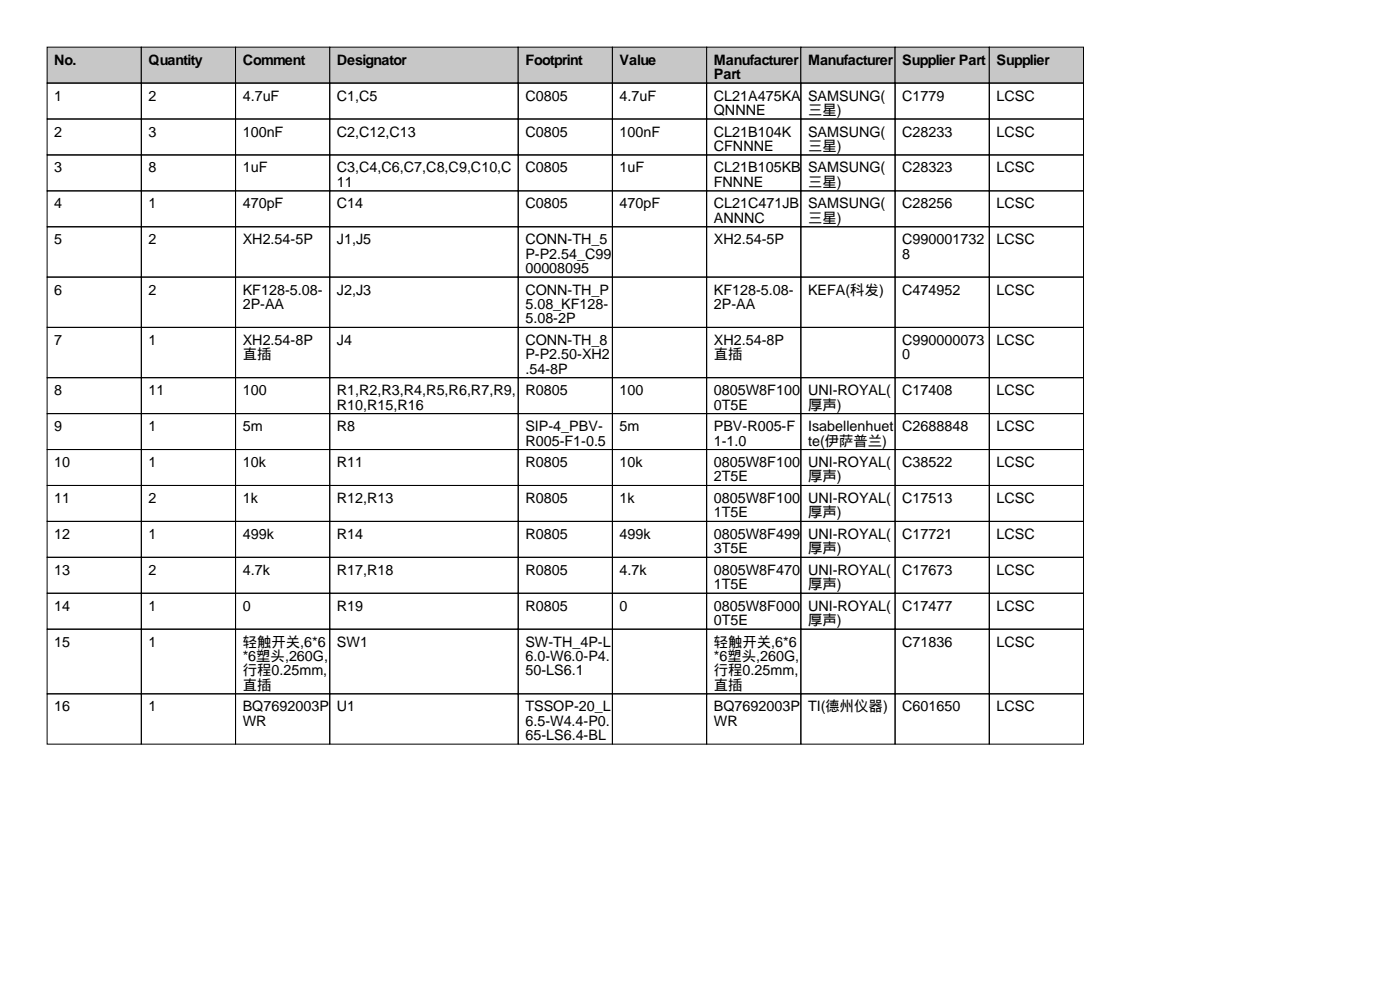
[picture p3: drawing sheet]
<svg xmlns="http://www.w3.org/2000/svg" width="297mm" height="210mm" viewBox="0 0 297 210" stroke-linecap="round" stroke-linejoin="round" font-family="sans-serif">
<defs><g id="words">
<g font-size="3">
<text x="11.5" y="13.7">No.</text>
<text x="31.5" y="13.7">Quantity</text>
<text x="51.5" y="13.7">Comment</text>
<text x="71.5" y="13.7">Designator</text>
<text x="111.5" y="13.7">Footprint</text>
<text x="131.5" y="13.7">Value</text>
<text x="151.5" y="13.7">Manufacturer</text>
<text x="151.5" y="16.8">Part</text>
<text x="171.5" y="13.7">Manufacturer</text>
<text x="191.5" y="13.7">Supplier Part</text>
<text x="211.5" y="13.7">Supplier</text>
<text x="11.5" y="21.3">1</text>
<text x="31.5" y="21.3">2</text>
<text x="51.5" y="21.3">4.7uF</text>
<text x="71.5" y="21.3">C1,C5</text>
<text x="111.5" y="21.3">C0805</text>
<text x="131.5" y="21.3">4.7uF</text>
<text x="151.5" y="21.3">CL21A475KA</text>
<text x="171.5" y="21.3">SAMSUNG(</text>
<text x="191.5" y="21.3">C1779</text>
<text x="211.5" y="21.3">LCSC</text>
<text x="11.5" y="29">2</text>
<text x="31.5" y="29">3</text>
<text x="51.5" y="29">100nF</text>
<text x="71.5" y="29">C2,C12,C13</text>
<text x="111.5" y="29">C0805</text>
<text x="131.5" y="29">100nF</text>
<text x="151.5" y="24.4">QNNNE</text>
<text x="151.5" y="29">CL21B104K</text>
<text x="171.5" y="24.4">三星)</text>
<text x="171.5" y="29">SAMSUNG(</text>
<text x="191.5" y="29">C28233</text>
<text x="211.5" y="29">LCSC</text>
<text x="151.5" y="32">CFNNNE</text>
<text x="171.5" y="32">三星)</text>
<text x="11.5" y="36.6">3</text>
<text x="31.5" y="36.6">8</text>
<text x="51.5" y="36.6">1uF</text>
<text x="71.5" y="36.6">C3,C4,C6,C7,C8,C9,C10,C</text>
<text x="71.5" y="39.6">11</text>
<text x="111.5" y="36.6">C0805</text>
<text x="131.5" y="36.6">1uF</text>
<text x="151.5" y="36.6">CL21B105KB</text>
<text x="151.5" y="39.6">FNNNE</text>
<text x="171.5" y="36.6">SAMSUNG(</text>
<text x="171.5" y="39.6">三星)</text>
<text x="191.5" y="36.6">C28323</text>
<text x="211.5" y="36.6">LCSC</text>
<text x="11.5" y="44.2">4</text>
<text x="31.5" y="44.2">1</text>
<text x="51.5" y="44.2">470pF</text>
<text x="71.5" y="44.2">C14</text>
<text x="111.5" y="44.2">C0805</text>
<text x="131.5" y="44.2">470pF</text>
<text x="151.5" y="44.2">CL21C471JB</text>
<text x="151.5" y="47.2">ANNNC</text>
<text x="171.5" y="44.2">SAMSUNG(</text>
<text x="171.5" y="47.2">三星)</text>
<text x="191.5" y="44.2">C28256</text>
<text x="211.5" y="44.2">LCSC</text>
<text x="11.5" y="51.8">5</text>
<text x="31.5" y="51.8">2</text>
<text x="51.5" y="51.8">XH2.54-5P</text>
<text x="71.5" y="51.8">J1,J5</text>
<text x="111.5" y="51.8">CONN-TH_5</text>
<text x="151.5" y="51.8">XH2.54-5P</text>
<text x="191.5" y="51.8">C990001732</text>
<text x="211.5" y="51.8">LCSC</text>
<text x="111.5" y="54.9">P-P2.54_C99</text>
<text x="111.5" y="57.9">00008095</text>
<text x="191.5" y="54.9">8</text>
<text x="11.5" y="62.5">6</text>
<text x="31.5" y="62.5">2</text>
<text x="51.5" y="62.5">KF128-5.08-</text>
<text x="51.5" y="65.5">2P-AA</text>
<text x="71.5" y="62.5">J2,J3</text>
<text x="111.5" y="62.5">CONN-TH_P</text>
<text x="111.5" y="65.5">5.08_KF128-</text>
<text x="151.5" y="62.5">KF128-5.08-</text>
<text x="151.5" y="65.5">2P-AA</text>
<text x="171.5" y="62.5">KEFA(科发)</text>
<text x="191.5" y="62.5">C474952</text>
<text x="211.5" y="62.5">LCSC</text>
<text x="111.5" y="68.6">5.08-2P</text>
<text x="11.5" y="73.2">7</text>
<text x="31.5" y="73.2">1</text>
<text x="51.5" y="73.2">XH2.54-8P</text>
<text x="51.5" y="76.2">直插</text>
<text x="71.5" y="73.2">J4</text>
<text x="111.5" y="73.2">CONN-TH_8</text>
<text x="111.5" y="76.2">P-P2.50-XH2</text>
<text x="151.5" y="73.2">XH2.54-8P</text>
<text x="151.5" y="76.2">直插</text>
<text x="191.5" y="73.2">C990000073</text>
<text x="191.5" y="76.2">0</text>
<text x="211.5" y="73.2">LCSC</text>
<text x="11.5" y="83.8">8</text>
<text x="31.5" y="83.8">11</text>
<text x="51.5" y="83.8">100</text>
<text x="71.5" y="83.8">R1,R2,R3,R4,R5,R6,R7,R9,</text>
<text x="111.5" y="79.3">.54-8P</text>
<text x="111.5" y="83.8">R0805</text>
<text x="131.5" y="83.8">100</text>
<text x="151.5" y="83.8">0805W8F100</text>
<text x="171.5" y="83.8">UNI-ROYAL(</text>
<text x="191.5" y="83.8">C17408</text>
<text x="211.5" y="83.8">LCSC</text>
<text x="71.5" y="86.9">R10,R15,R16</text>
<text x="151.5" y="86.9">0T5E</text>
<text x="171.5" y="86.9">厚声)</text>
<text x="11.5" y="91.4">9</text>
<text x="31.5" y="91.4">1</text>
<text x="51.5" y="91.4">5m</text>
<text x="71.5" y="91.4">R8</text>
<text x="111.5" y="91.4">SIP-4_PBV-</text>
<text x="111.5" y="94.5">R005-F1-0.5</text>
<text x="131.5" y="91.4">5m</text>
<text x="151.5" y="91.4">PBV-R005-F</text>
<text x="151.5" y="94.5">1-1.0</text>
<text x="171.5" y="91.4">Isabellenhuet</text>
<text x="171.5" y="94.5">te(伊萨普兰)</text>
<text x="191.5" y="91.4">C2688848</text>
<text x="211.5" y="91.4">LCSC</text>
<text x="11.5" y="99.1">10</text>
<text x="31.5" y="99.1">1</text>
<text x="51.5" y="99.1">10k</text>
<text x="71.5" y="99.1">R11</text>
<text x="111.5" y="99.1">R0805</text>
<text x="131.5" y="99.1">10k</text>
<text x="151.5" y="99.1">0805W8F100</text>
<text x="171.5" y="99.1">UNI-ROYAL(</text>
<text x="191.5" y="99.1">C38522</text>
<text x="211.5" y="99.1">LCSC</text>
<text x="11.5" y="106.7">11</text>
<text x="31.5" y="106.7">2</text>
<text x="51.5" y="106.7">1k</text>
<text x="71.5" y="106.7">R12,R13</text>
<text x="111.5" y="106.7">R0805</text>
<text x="131.5" y="106.7">1k</text>
<text x="151.5" y="102.1">2T5E</text>
<text x="151.5" y="106.7">0805W8F100</text>
<text x="171.5" y="102.1">厚声)</text>
<text x="171.5" y="106.7">UNI-ROYAL(</text>
<text x="191.5" y="106.7">C17513</text>
<text x="211.5" y="106.7">LCSC</text>
<text x="151.5" y="109.7">1T5E</text>
<text x="171.5" y="109.7">厚声)</text>
<text x="11.5" y="114.3">12</text>
<text x="31.5" y="114.3">1</text>
<text x="51.5" y="114.3">499k</text>
<text x="71.5" y="114.3">R14</text>
<text x="111.5" y="114.3">R0805</text>
<text x="131.5" y="114.3">499k</text>
<text x="151.5" y="114.3">0805W8F499</text>
<text x="151.5" y="117.4">3T5E</text>
<text x="171.5" y="114.3">UNI-ROYAL(</text>
<text x="171.5" y="117.4">厚声)</text>
<text x="191.5" y="114.3">C17721</text>
<text x="211.5" y="114.3">LCSC</text>
<text x="11.5" y="121.9">13</text>
<text x="31.5" y="121.9">2</text>
<text x="51.5" y="121.9">4.7k</text>
<text x="71.5" y="121.9">R17,R18</text>
<text x="111.5" y="121.9">R0805</text>
<text x="131.5" y="121.9">4.7k</text>
<text x="151.5" y="121.9">0805W8F470</text>
<text x="151.5" y="125">1T5E</text>
<text x="171.5" y="121.9">UNI-ROYAL(</text>
<text x="171.5" y="125">厚声)</text>
<text x="191.5" y="121.9">C17673</text>
<text x="211.5" y="121.9">LCSC</text>
<text x="11.5" y="129.5">14</text>
<text x="31.5" y="129.5">1</text>
<text x="51.5" y="129.5">0</text>
<text x="71.5" y="129.5">R19</text>
<text x="111.5" y="129.5">R0805</text>
<text x="131.5" y="129.5">0</text>
<text x="151.5" y="129.5">0805W8F000</text>
<text x="171.5" y="129.5">UNI-ROYAL(</text>
<text x="191.5" y="129.5">C17477</text>
<text x="211.5" y="129.5">LCSC</text>
<text x="11.5" y="137.2">15</text>
<text x="31.5" y="137.2">1</text>
<text x="51.5" y="137.2">轻触开关,6*6</text>
<text x="71.5" y="137.2">SW1</text>
<text x="111.5" y="137.2">SW-TH_4P-L</text>
<text x="151.5" y="132.6">0T5E</text>
<text x="151.5" y="137.2">轻触开关,6*6</text>
<text x="171.5" y="132.6">厚声)</text>
<text x="191.5" y="137.2">C71836</text>
<text x="211.5" y="137.2">LCSC</text>
<text x="51.5" y="140.2">*6塑头,260G,</text>
<text x="51.5" y="143.3">行程0.25mm,</text>
<text x="111.5" y="140.2">6.0-W6.0-P4.</text>
<text x="111.5" y="143.3">50-LS6.1</text>
<text x="151.5" y="140.2">*6塑头,260G,</text>
<text x="151.5" y="143.3">行程0.25mm,</text>
<text x="51.5" y="146.3">直插</text>
<text x="151.5" y="146.3">直插</text>
<text x="11.5" y="150.9">16</text>
<text x="31.5" y="150.9">1</text>
<text x="51.5" y="150.9">BQ7692003P</text>
<text x="51.5" y="153.9">WR</text>
<text x="71.5" y="150.9">U1</text>
<text x="111.5" y="150.9">TSSOP-20_L</text>
<text x="111.5" y="153.9">6.5-W4.4-P0.</text>
<text x="151.5" y="150.9">BQ7692003P</text>
<text x="151.5" y="153.9">WR</text>
<text x="171.5" y="150.9">TI(德州仪器)</text>
<text x="191.5" y="150.9">C601650</text>
<text x="211.5" y="150.9">LCSC</text>
<text x="111.5" y="157">65-LS6.4-BL</text>
</g>
</g></defs>
<g fill="#c7c7c7" stroke="#000" stroke-width=".21">
<path d="M10 10h20v7.6h-20z"/>
<path d="M30 10h20v7.6h-20z"/>
<path d="M50 10h20v7.6h-20z"/>
<path d="M70 10h40v7.6h-40z"/>
<path d="M110 10h20v7.6h-20z"/>
<path d="M130 10h20v7.6h-20z"/>
<path d="M150 10h20v7.6h-20z"/>
<path d="M170 10h20v7.6h-20z"/>
<path d="M190 10h20v7.6h-20z"/>
<path d="M210 10h20v7.6h-20z"/>
</g>
<g fill="none" stroke="#000" stroke-width=".21">
<path d="M10 17.6h20v7.6h-20zM30 17.6h20v7.6h-20zM50 17.6h20v7.6h-20zM70 17.6h40v7.6h-40zM110 17.6h20v7.6h-20zM130 17.6h20v7.6h-20zM150 17.6h20v7.6h-20zM170 17.6h20v7.6h-20zM190 17.6h20v7.6h-20zM210 17.6h20v7.6h-20zM10 25.2h20v7.7h-20zM10 32.9h20v7.6h-20z"/>
<path d="M30 25.2h20v7.7h-20zM30 32.9h20v7.6h-20zM50 25.2h20v7.7h-20zM50 32.9h20v7.6h-20zM70 25.2h40v7.7h-40zM70 32.9h40v7.6h-40zM110 25.2h20v7.7h-20zM110 32.9h20v7.6h-20zM130 25.2h20v7.7h-20zM130 32.9h20v7.6h-20zM150 25.2h20v7.7h-20zM150 32.9h20v7.6h-20z"/>
<path d="M170 25.2h20v7.7h-20zM170 32.9h20v7.6h-20zM190 25.2h20v7.7h-20zM190 32.9h20v7.6h-20zM210 25.2h20v7.7h-20zM210 32.9h20v7.6h-20zM10 40.5h20v7.6h-20zM10 48.1h20v10.7h-20zM10 58.8h20v10.6h-20zM30 40.5h20v7.6h-20zM30 48.1h20v10.7h-20zM30 58.8h20v10.6h-20z"/>
<path d="M50 40.5h20v7.6h-20zM50 48.1h20v10.7h-20zM50 58.8h20v10.6h-20zM70 40.5h40v7.6h-40zM70 48.1h40v10.7h-40zM70 58.8h40v10.6h-40zM110 40.5h20v7.6h-20zM110 48.1h20v10.7h-20zM110 58.8h20v10.6h-20zM130 40.5h20v7.6h-20zM130 48.1h20v10.7h-20zM130 58.8h20v10.6h-20z"/>
<path d="M150 40.5h20v7.6h-20zM150 48.1h20v10.7h-20zM150 58.8h20v10.6h-20zM170 40.5h20v7.6h-20zM170 48.1h20v10.7h-20zM170 58.8h20v10.6h-20zM190 40.5h20v7.6h-20zM190 48.1h20v10.7h-20zM190 58.8h20v10.6h-20zM210 40.5h20v7.6h-20zM210 48.1h20v10.7h-20zM210 58.8h20v10.6h-20z"/>
<path d="M10 69.4h20v10.7h-20zM30 69.4h20v10.7h-20zM50 69.4h20v10.7h-20zM70 69.4h40v10.7h-40zM110 69.4h20v10.7h-20zM130 69.4h20v10.7h-20zM150 69.4h20v10.7h-20zM170 69.4h20v10.7h-20zM190 69.4h20v10.7h-20zM210 69.4h20v10.7h-20zM10 80.1h20v7.6h-20zM10 87.7h20v7.6h-20z"/>
<path d="M10 95.3h20v7.7h-20zM30 80.1h20v7.6h-20zM30 87.7h20v7.6h-20zM30 95.3h20v7.7h-20zM50 80.1h20v7.6h-20zM50 87.7h20v7.6h-20zM50 95.3h20v7.7h-20zM70 80.1h40v7.6h-40zM70 87.7h40v7.6h-40zM70 95.3h40v7.7h-40zM110 80.1h20v7.6h-20zM110 87.7h20v7.6h-20z"/>
<path d="M110 95.3h20v7.7h-20zM130 80.1h20v7.6h-20zM130 87.7h20v7.6h-20zM130 95.3h20v7.7h-20zM150 80.1h20v7.6h-20zM150 87.7h20v7.6h-20zM150 95.3h20v7.7h-20zM170 80.1h20v7.6h-20zM170 87.7h20v7.6h-20zM170 95.3h20v7.7h-20zM190 80.1h20v7.6h-20zM190 87.7h20v7.6h-20z"/>
<path d="M190 95.3h20v7.7h-20zM210 80.1h20v7.6h-20zM210 87.7h20v7.6h-20zM210 95.3h20v7.7h-20zM10 103h20v7.6h-20zM10 110.6h20v7.6h-20zM10 118.2h20v7.6h-20zM30 103h20v7.6h-20zM30 110.6h20v7.6h-20zM30 118.2h20v7.6h-20zM50 103h20v7.6h-20zM50 110.6h20v7.6h-20z"/>
<path d="M50 118.2h20v7.6h-20zM70 103h40v7.6h-40zM70 110.6h40v7.6h-40zM70 118.2h40v7.6h-40zM110 103h20v7.6h-20zM110 110.6h20v7.6h-20zM110 118.2h20v7.6h-20zM130 103h20v7.6h-20zM130 110.6h20v7.6h-20zM130 118.2h20v7.6h-20zM150 103h20v7.6h-20zM150 110.6h20v7.6h-20z"/>
<path d="M150 118.2h20v7.6h-20zM170 103h20v7.6h-20zM170 110.6h20v7.6h-20zM170 118.2h20v7.6h-20zM190 103h20v7.6h-20zM190 110.6h20v7.6h-20zM190 118.2h20v7.6h-20zM210 103h20v7.6h-20zM210 110.6h20v7.6h-20zM210 118.2h20v7.6h-20zM10 125.8h20v7.6h-20zM10 133.4h20v13.8h-20z"/>
<path d="M30 125.8h20v7.6h-20zM30 133.4h20v13.8h-20zM50 125.8h20v7.6h-20zM50 133.4h20v13.8h-20zM70 125.8h40v7.6h-40zM70 133.4h40v13.8h-40zM110 125.8h20v7.6h-20zM110 133.4h20v13.8h-20zM130 125.8h20v7.6h-20zM130 133.4h20v13.8h-20zM150 125.8h20v7.6h-20zM150 133.4h20v13.8h-20z"/>
<path d="M170 125.8h20v7.6h-20zM170 133.4h20v13.8h-20zM190 125.8h20v7.6h-20zM190 133.4h20v13.8h-20zM210 125.8h20v7.6h-20zM210 133.4h20v13.8h-20zM10 147.2h20v10.6h-20zM30 147.2h20v10.6h-20zM50 147.2h20v10.6h-20zM70 147.2h40v10.6h-40zM110 147.2h20v10.6h-20zM130 147.2h20v10.6h-20z"/>
<path d="M150 147.2h20v10.6h-20zM170 147.2h20v10.6h-20zM190 147.2h20v10.6h-20zM210 147.2h20v10.6h-20z"/>
</g>
<use href="#words"/>
</svg>
